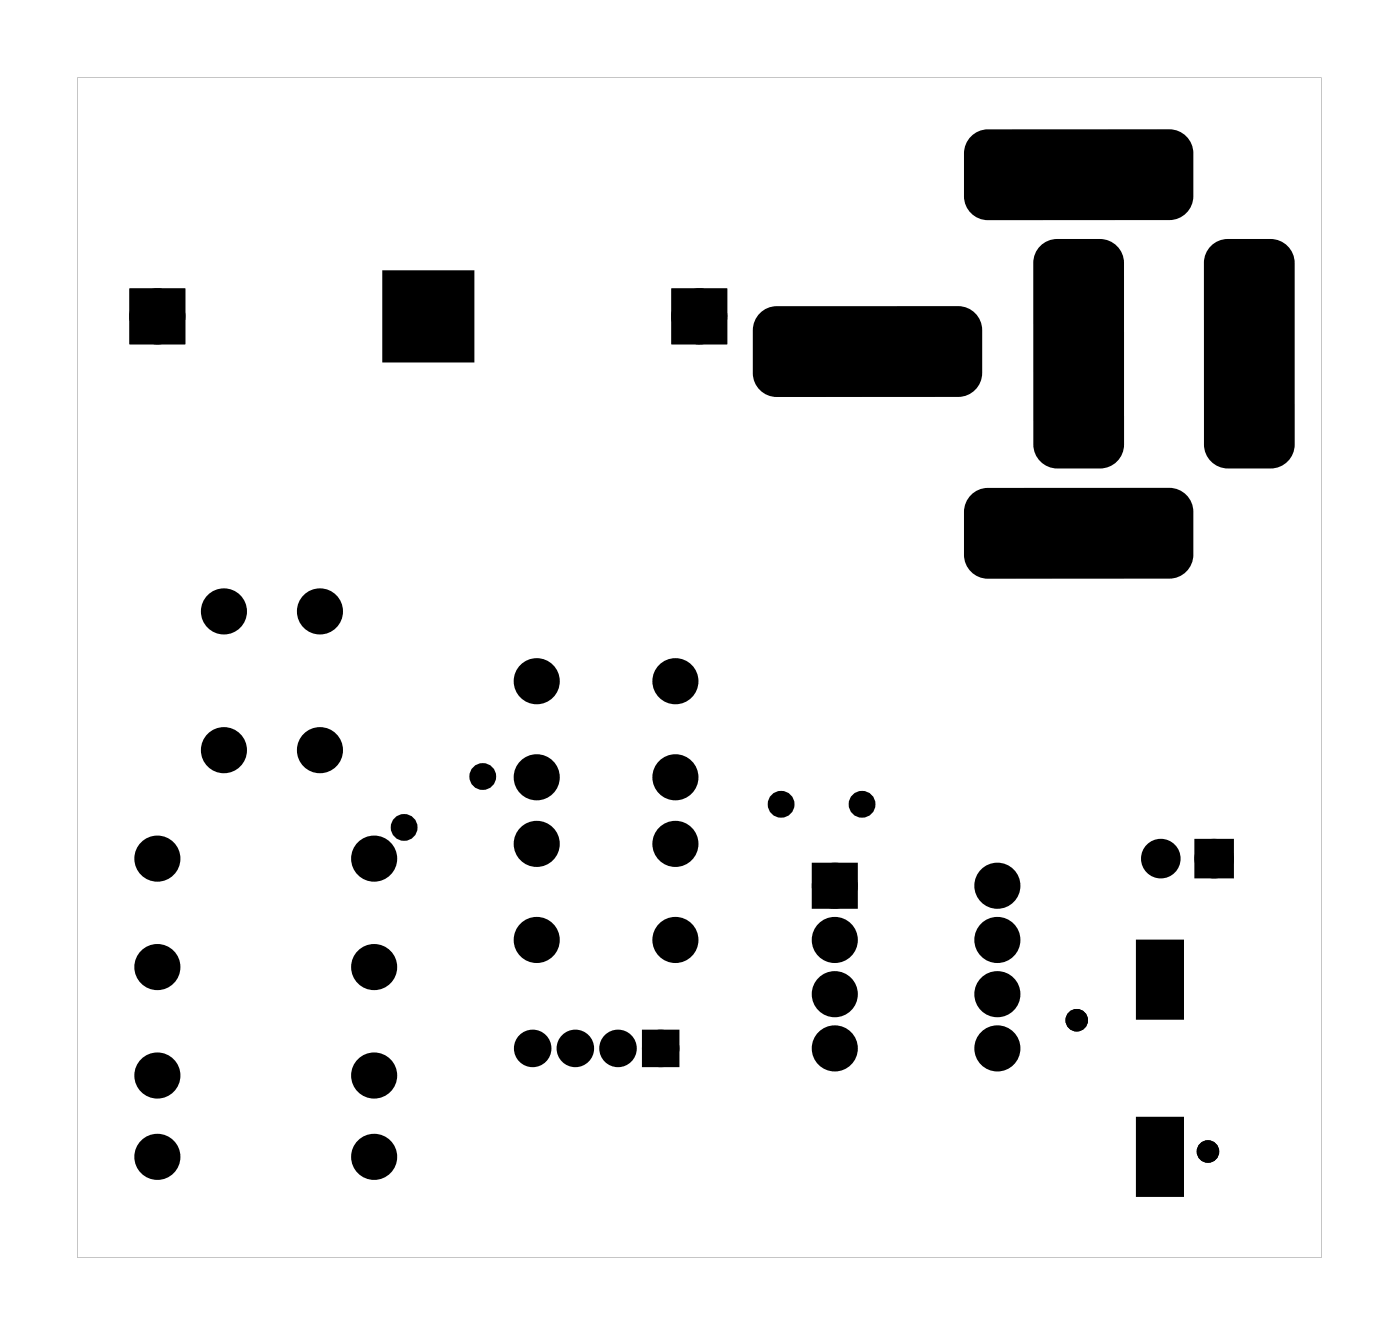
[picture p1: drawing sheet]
<svg xmlns="http://www.w3.org/2000/svg" width="66mm" height="62mm" viewBox="0 0 66 62" stroke-linecap="round" stroke-linejoin="round" font-family="sans-serif">
<g fill="#000">
<path d="M18 12.8h4.1v4.1h-4.1zM30.4 48.5h1.1v1.2h-1.1zM38.4 40.8h1.4v1.4h-1.4zM53.4 52.4h2v3.5h-2zM53.4 44.1h2v3.5h-2zM56.3 39.6h1.2v1.2h-1.2z"/>
<path d="M3.6 3.6h58.3v55.3h-58.3zM3.6 3.6v55.3h58.3v-55.3z"/>
<path d="M6.2 13.6h2.4v2.4h-2.4zM6.4 14.8a.95 .95 0 0 0 1.9 0 .95 .95 0 0 0-1.9 0z"/>
<path d="M6.2 13.6h2.4v2.4h-2.4zM6.4 14.8a.95 .95 0 0 0 1.9 0 .95 .95 0 0 0-1.9 0z"/>
<path d="M31.6 13.6h2.4v2.4h-2.4zM31.8 14.8a.95 .95 0 0 0 1.9 0 .95 .95 0 0 0-1.9 0z"/>
<path d="M31.6 13.6h2.4v2.4h-2.4zM31.8 14.8a.95 .95 0 0 0 1.9 0 .95 .95 0 0 0-1.9 0z"/>
<path d="M35.7 14.8l-.2 .3-.1 .4v2a.99 .99 0 0 0 1 1h8.5a1 1 0 0 0 1-1v-2a1 1 0 0 0-1-1h-8.5h-.4zM37.2 16h.2h6.5a.5 .5 0 0 1 .5 .5 .5 .5 0 0 1-.5 .5h-6.5a.5 .5 0 0 1-.5-.4 .5 .5 0 0 1 .3-.6z"/>
<path d="M45.6 6.5l-.2 .3-.1 .4v2a.99 .99 0 0 0 1 1h8.5a1 1 0 0 0 1-1v-2a1 1 0 0 0-1-1h-8.5l-.4 .1zM47.1 7.8l.2-.1h6.5a.5 .5 0 0 1 .5 .5 .5 .5 0 0 1-.5 .5h-6.5a.5 .5 0 0 1-.5-.4 .5 .5 0 0 1 .3-.5z"/>
<path d="M48.8 11.6l-.2 .3v.4v8.5a1 1 0 0 0 1 1h2a1 1 0 0 0 1-1v-8.5a1 1 0 0 0-1.1-1h-1.9l-.4 .1zM50.1 13.1a.5 .5 0 0 1 .6-.3 .5 .5 0 0 1 .4 .5v6.5a.5 .5 0 0 1-.5 .5 .5 .5 0 0 1-.5-.5v-6.5z"/>
<path d="M56.8 11.6l-.2 .3v.4v8.5a1 1 0 0 0 1 1h2a1 1 0 0 0 1-1v-8.5a1 1 0 0 0-1.1-1h-2l-.3 .1zM58.1 13.1a.5 .5 0 0 1 .6-.3 .5 .5 0 0 1 .4 .5v6.5a.5 .5 0 0 1-.5 .5 .5 .5 0 0 1-.5-.5v-6.5z"/>
<path d="M45.6 23.3l-.2 .3-.1 .4v2a.99 .99 0 0 0 1 1h8.5a1 1 0 0 0 1-1v-2a1 1 0 0 0-1-1h-8.5l-.4 .1zM47.1 24.5h.2h6.5a.5 .5 0 0 1 .5 .5 .5 .5 0 0 1-.5 .5h-6.5a.5 .5 0 0 1-.5-.4 .5 .5 0 0 1 .3-.6z"/>
</g>
<g fill="none" stroke="#000" stroke-width=".76" stroke-linecap="butt">
<path d="M38.4 40.8h1.4v1.4h-1.4z"/>
<circle cx="10.5" cy="35.1" r=".7"/>
<circle cx="10.5" cy="28.6" r=".7"/>
<circle cx="15" cy="35.1" r=".7"/>
<circle cx="15" cy="28.6" r=".7"/>
<circle cx="25.2" cy="36.4" r=".7"/>
<circle cx="25.2" cy="31.9" r=".7"/>
<circle cx="25.2" cy="39.5" r=".7"/>
<circle cx="31.7" cy="36.4" r=".7"/>
<circle cx="31.7" cy="31.9" r=".7"/>
<circle cx="31.7" cy="39.5" r=".7"/>
<circle cx="7.4" cy="54.2" r=".7"/>
<circle cx="7.4" cy="50.4" r=".7"/>
<circle cx="7.4" cy="45.3" r=".7"/>
<circle cx="7.4" cy="40.2" r=".7"/>
<circle cx="17.5" cy="54.2" r=".7"/>
<circle cx="17.5" cy="50.4" r=".7"/>
<circle cx="17.5" cy="45.3" r=".7"/>
<circle cx="17.5" cy="40.2" r=".7"/>
<circle cx="25.2" cy="44" r=".7"/>
<circle cx="31.7" cy="44" r=".7"/>
<circle cx="39.1" cy="49.1" r=".7"/>
<circle cx="39.1" cy="46.6" r=".7"/>
<circle cx="39.1" cy="44" r=".7"/>
<circle cx="39.1" cy="41.5" r=".7"/>
<circle cx="46.7" cy="46.6" r=".7"/>
<circle cx="46.7" cy="44" r=".7"/>
<circle cx="46.7" cy="49.1" r=".7"/>
<circle cx="46.7" cy="41.5" r=".7"/>
</g>
<g fill="#000">
<circle cx="7.4" cy="14.8" r="1.05"/>
<circle cx="32.8" cy="14.8" r="1.05"/>
<circle cx="37.4" cy="16.5" r=".59"/>
<circle cx="38" cy="16.5" r=".59"/>
<circle cx="38.6" cy="16.5" r=".59"/>
<circle cx="39.2" cy="16.5" r=".59"/>
<circle cx="39.8" cy="16.5" r=".59"/>
<circle cx="40.4" cy="16.5" r=".59"/>
<circle cx="41" cy="16.5" r=".59"/>
<circle cx="41.6" cy="16.5" r=".59"/>
<circle cx="42.2" cy="16.5" r=".59"/>
<circle cx="42.8" cy="16.5" r=".59"/>
<circle cx="43.3" cy="16.5" r=".59"/>
<circle cx="43.9" cy="16.5" r=".59"/>
<circle cx="47.3" cy="8.2" r=".59"/>
<circle cx="47.9" cy="8.2" r=".59"/>
<circle cx="48.5" cy="8.2" r=".59"/>
<circle cx="49.1" cy="8.2" r=".59"/>
<circle cx="49.7" cy="8.2" r=".59"/>
<circle cx="50.3" cy="8.2" r=".59"/>
<circle cx="50.6" cy="17.5" r=".59"/>
<circle cx="50.6" cy="13.9" r=".59"/>
<circle cx="50.6" cy="13.3" r=".59"/>
<circle cx="50.6" cy="18.1" r=".59"/>
<circle cx="50.6" cy="15.7" r=".59"/>
<circle cx="50.6" cy="14.5" r=".59"/>
<circle cx="50.6" cy="16.3" r=".59"/>
<circle cx="50.6" cy="19.8" r=".59"/>
<circle cx="50.6" cy="18.6" r=".59"/>
<circle cx="50.6" cy="19.2" r=".59"/>
<circle cx="50.6" cy="15.1" r=".59"/>
<circle cx="50.6" cy="16.9" r=".59"/>
<circle cx="50.9" cy="8.2" r=".59"/>
<circle cx="51.5" cy="8.2" r=".59"/>
<circle cx="52" cy="8.2" r=".59"/>
<circle cx="52.6" cy="8.2" r=".59"/>
<circle cx="53.2" cy="8.2" r=".59"/>
<circle cx="53.8" cy="8.2" r=".59"/>
<circle cx="58.6" cy="14.5" r=".59"/>
<circle cx="58.6" cy="15.1" r=".59"/>
<circle cx="58.6" cy="19.8" r=".59"/>
<circle cx="58.6" cy="18.6" r=".59"/>
<circle cx="58.6" cy="16.3" r=".59"/>
<circle cx="58.6" cy="19.2" r=".59"/>
<circle cx="58.6" cy="16.9" r=".59"/>
<circle cx="58.6" cy="17.5" r=".59"/>
<circle cx="58.6" cy="13.9" r=".59"/>
<circle cx="58.6" cy="13.3" r=".59"/>
<circle cx="58.6" cy="18.1" r=".59"/>
<circle cx="58.6" cy="15.7" r=".59"/>
<circle cx="10.5" cy="35.1" r=".7"/>
<circle cx="10.5" cy="28.6" r=".7"/>
<circle cx="15" cy="35.1" r=".7"/>
<circle cx="15" cy="28.6" r=".7"/>
<circle cx="18.9" cy="38.8" r=".35"/>
<circle cx="22.6" cy="36.4" r=".35"/>
<circle cx="25.2" cy="36.4" r=".7"/>
<circle cx="25.2" cy="39.5" r=".7"/>
<circle cx="25.2" cy="31.9" r=".7"/>
<circle cx="31.7" cy="39.5" r=".7"/>
<circle cx="31.7" cy="36.4" r=".7"/>
<circle cx="31.7" cy="31.9" r=".7"/>
<circle cx="36.6" cy="37.7" r=".35"/>
<circle cx="40.4" cy="37.7" r=".35"/>
<circle cx="47.3" cy="25" r=".59"/>
<circle cx="47.9" cy="25" r=".59"/>
<circle cx="48.5" cy="25" r=".59"/>
<circle cx="49.1" cy="25" r=".59"/>
<circle cx="49.7" cy="25" r=".59"/>
<circle cx="50.3" cy="25" r=".59"/>
<circle cx="50.9" cy="25" r=".59"/>
<circle cx="51.5" cy="25" r=".59"/>
<circle cx="52" cy="25" r=".59"/>
<circle cx="52.6" cy="25" r=".59"/>
<circle cx="53.2" cy="25" r=".59"/>
<circle cx="53.8" cy="25" r=".59"/>
<circle cx="7.4" cy="54.2" r=".7"/>
<circle cx="7.4" cy="50.4" r=".7"/>
<circle cx="7.4" cy="40.2" r=".7"/>
<circle cx="7.4" cy="45.3" r=".7"/>
<circle cx="17.5" cy="54.2" r=".7"/>
<circle cx="17.5" cy="50.4" r=".7"/>
<circle cx="17.5" cy="40.2" r=".7"/>
<circle cx="17.5" cy="45.3" r=".7"/>
<circle cx="25" cy="49.1" r=".58"/>
<circle cx="25.2" cy="44" r=".7"/>
<circle cx="27" cy="49.1" r=".58"/>
<circle cx="29" cy="49.1" r=".58"/>
<circle cx="31" cy="49.1" r=".58"/>
<circle cx="31.7" cy="44" r=".7"/>
<circle cx="39.1" cy="44" r=".7"/>
<circle cx="39.1" cy="49.1" r=".7"/>
<circle cx="39.1" cy="41.5" r=".7"/>
<circle cx="39.1" cy="46.6" r=".7"/>
<circle cx="46.7" cy="44" r=".7"/>
<circle cx="46.7" cy="49.1" r=".7"/>
<circle cx="46.7" cy="41.5" r=".7"/>
<circle cx="46.7" cy="46.6" r=".7"/>
<circle cx="50.5" cy="47.8" r=".4"/>
<circle cx="54.4" cy="40.2" r=".6"/>
<circle cx="56.6" cy="53.9" r=".4"/>
<circle cx="56.9" cy="40.2" r=".6"/>
</g>
<g fill="none" stroke="#000" stroke-width=".25">
<path d="M6.2 13.6h2.4v2.4h-2.4zM18 12.8h4.1v4.1h-4.1zM31.6 13.6h2.4v2.4h-2.4zM35.7 14.8l.3-.3h.4h8.5a1 1 0 0 1 1 1v2a1 1 0 0 1-1 1h-8.5a.99 .99 0 0 1-1-1v-2l.1-.4zM37.2 16h.2h6.5a.5 .5 0 0 1 .5 .5 .5 .5 0 0 1-.5 .5h-6.5a.5 .5 0 0 1-.5-.4 .5 .5 0 0 1 .3-.6zM45.6 6.5l.3-.2 .4-.1h8.5a1 1 0 0 1 1 1v2a1 1 0 0 1-1 1h-8.5a.99 .99 0 0 1-1-1v-2l.1-.4zM47.1 7.8l.2-.1h6.5a.5 .5 0 0 1 .5 .5 .5 .5 0 0 1-.5 .5h-6.5a.5 .5 0 0 1-.5-.4 .5 .5 0 0 1 .3-.5zM48.8 11.6l.4-.2 .4-.1h1.9a1 1 0 0 1 1.1 1v8.5a1 1 0 0 1-1 1h-2a1 1 0 0 1-1-1v-8.5v-.4zM50.1 13.1a.5 .5 0 0 1 .6-.3 .5 .5 0 0 1 .4 .5v6.5a.5 .5 0 0 1-.5 .5 .5 .5 0 0 1-.5-.5v-6.5zM56.8 11.6l.4-.2 .3-.1h2a1 1 0 0 1 1.1 1v8.5a1 1 0 0 1-1 1h-2a1 1 0 0 1-1-1v-8.5v-.4zM58.1 13.1a.5 .5 0 0 1 .6-.3 .5 .5 0 0 1 .4 .5v6.5a.5 .5 0 0 1-.5 .5 .5 .5 0 0 1-.5-.5v-6.5zM45.6 23.3l.3-.2 .4-.1h8.5a1 1 0 0 1 1 1v2a1 1 0 0 1-1 1h-8.5a.99 .99 0 0 1-1-1v-2l.1-.4z"/>
<path d="M47.1 24.5h.2h6.5a.5 .5 0 0 1 .5 .5 .5 .5 0 0 1-.5 .5h-6.5a.5 .5 0 0 1-.5-.4 .5 .5 0 0 1 .3-.6zM53.4 52.4h2v3.5h-2zM53.4 44.1h2v3.5h-2z"/>
<circle cx="7.4" cy="14.8" r=".93"/>
<circle cx="32.8" cy="14.8" r=".93"/>
<circle cx="37.4" cy="16.5" r=".59"/>
<circle cx="38" cy="16.5" r=".59"/>
<circle cx="38.6" cy="16.5" r=".59"/>
<circle cx="39.2" cy="16.5" r=".59"/>
<circle cx="39.8" cy="16.5" r=".59"/>
<circle cx="40.4" cy="16.5" r=".59"/>
<circle cx="41" cy="16.5" r=".59"/>
<circle cx="41.6" cy="16.5" r=".59"/>
<circle cx="42.2" cy="16.5" r=".59"/>
<circle cx="42.8" cy="16.5" r=".59"/>
<circle cx="43.3" cy="16.5" r=".59"/>
<circle cx="43.9" cy="16.5" r=".59"/>
<circle cx="47.3" cy="8.2" r=".59"/>
<circle cx="47.9" cy="8.2" r=".59"/>
<circle cx="48.5" cy="8.2" r=".59"/>
<circle cx="49.1" cy="8.2" r=".59"/>
<circle cx="49.7" cy="8.2" r=".59"/>
<circle cx="50.3" cy="8.2" r=".59"/>
<circle cx="50.6" cy="18.1" r=".59"/>
<circle cx="50.6" cy="15.7" r=".59"/>
<circle cx="50.6" cy="13.3" r=".59"/>
<circle cx="50.6" cy="13.9" r=".59"/>
<circle cx="50.6" cy="17.5" r=".59"/>
<circle cx="50.6" cy="16.3" r=".59"/>
<circle cx="50.6" cy="19.8" r=".59"/>
<circle cx="50.6" cy="18.6" r=".59"/>
<circle cx="50.6" cy="15.1" r=".59"/>
<circle cx="50.6" cy="19.2" r=".59"/>
<circle cx="50.6" cy="14.5" r=".59"/>
<circle cx="50.6" cy="16.9" r=".59"/>
<circle cx="50.9" cy="8.2" r=".59"/>
<circle cx="51.5" cy="8.2" r=".59"/>
<circle cx="52" cy="8.2" r=".59"/>
<circle cx="52.6" cy="8.2" r=".59"/>
<circle cx="53.2" cy="8.2" r=".59"/>
<circle cx="53.8" cy="8.2" r=".59"/>
<circle cx="58.6" cy="17.5" r=".59"/>
<circle cx="58.6" cy="18.1" r=".59"/>
<circle cx="58.6" cy="13.9" r=".59"/>
<circle cx="58.6" cy="13.3" r=".59"/>
<circle cx="58.6" cy="15.7" r=".59"/>
<circle cx="58.6" cy="16.3" r=".59"/>
<circle cx="58.6" cy="18.6" r=".59"/>
<circle cx="58.6" cy="19.8" r=".59"/>
<circle cx="58.6" cy="15.1" r=".59"/>
<circle cx="58.6" cy="19.2" r=".59"/>
<circle cx="58.6" cy="14.5" r=".59"/>
<circle cx="58.6" cy="16.9" r=".59"/>
<circle cx="47.3" cy="25" r=".59"/>
<circle cx="47.9" cy="25" r=".59"/>
<circle cx="48.5" cy="25" r=".59"/>
<circle cx="49.1" cy="25" r=".59"/>
<circle cx="49.7" cy="25" r=".59"/>
<circle cx="50.3" cy="25" r=".59"/>
<circle cx="50.9" cy="25" r=".59"/>
<circle cx="51.5" cy="25" r=".59"/>
<circle cx="52" cy="25" r=".59"/>
<circle cx="52.6" cy="25" r=".59"/>
<circle cx="53.2" cy="25" r=".59"/>
<circle cx="53.8" cy="25" r=".59"/>
<circle cx="50.5" cy="47.8" r=".4"/>
<circle cx="56.6" cy="53.9" r=".4"/>
</g>
<g fill="none" stroke="#000" stroke-width=".51">
<circle cx="7.4" cy="14.8" r="1.05"/>
<circle cx="32.8" cy="14.8" r="1.05"/>
</g>
<g fill="none" stroke="#000" stroke-width=".65" stroke-linecap="butt">
<path d="M56.3 39.6h1.2v1.2h-1.2z"/>
<circle cx="54.4" cy="40.2" r=".6"/>
<circle cx="56.9" cy="40.2" r=".6"/>
</g>
<g fill="none" stroke="#000" stroke-width=".6">
<path d="M30.4 48.5h1.1v1.2h-1.1z"/>
<circle cx="25" cy="49.1" r=".58"/>
<circle cx="27" cy="49.1" r=".58"/>
<circle cx="29" cy="49.1" r=".58"/>
<circle cx="31" cy="49.1" r=".58"/>
</g>
<g fill="none" stroke="#000" stroke-width=".55">
<circle cx="18.9" cy="38.8" r=".35"/>
<circle cx="22.6" cy="36.4" r=".35"/>
<circle cx="36.6" cy="37.7" r=".35"/>
<circle cx="40.4" cy="37.7" r=".35"/>
</g>
</svg>
